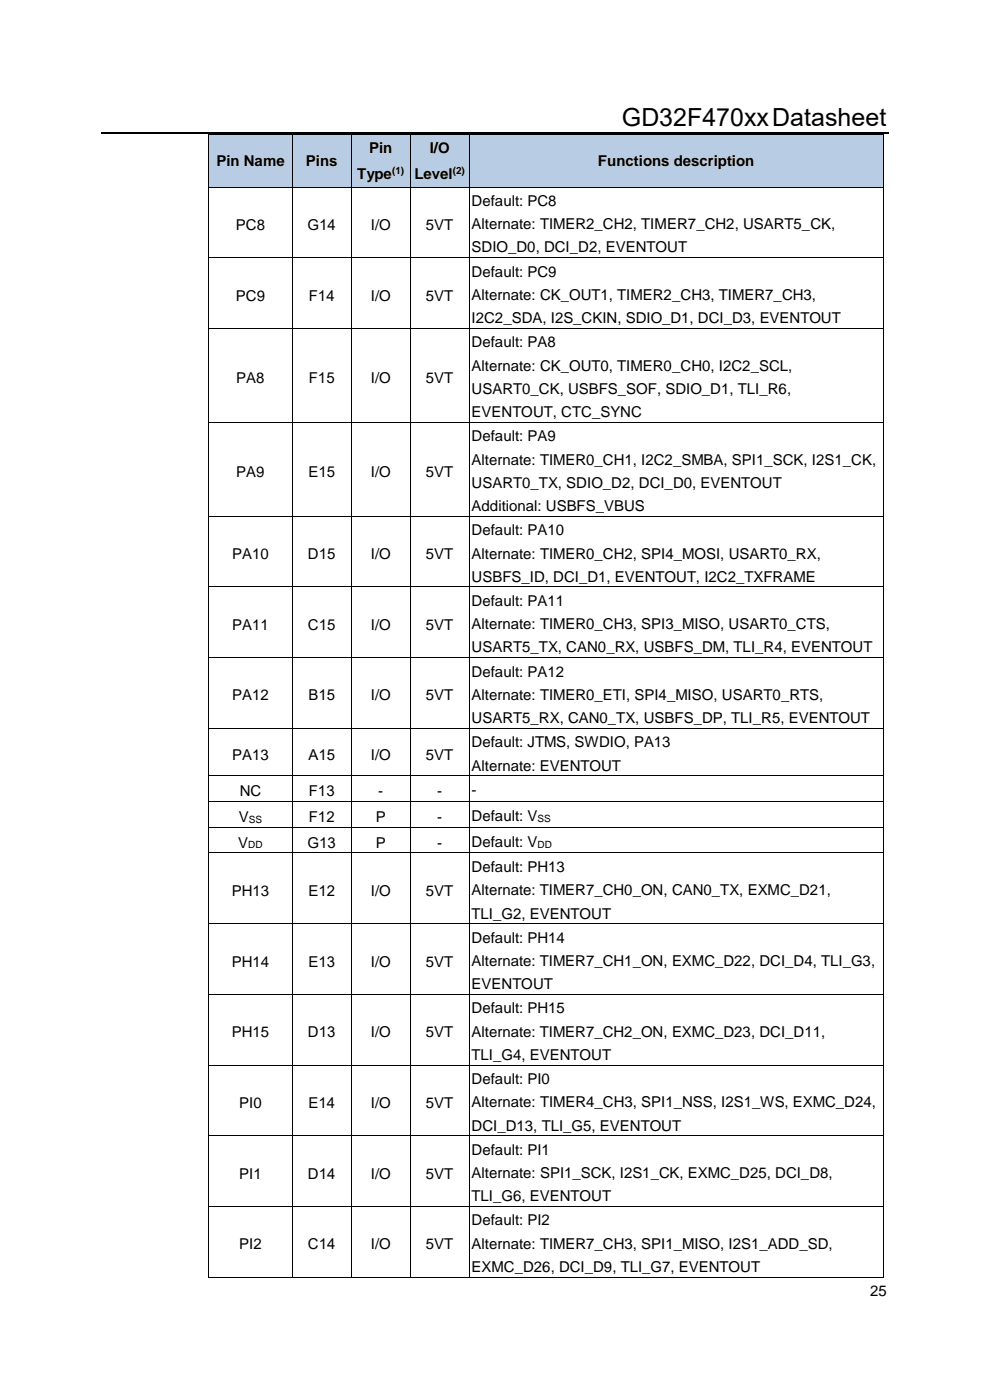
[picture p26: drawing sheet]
<svg xmlns="http://www.w3.org/2000/svg" width="210mm" height="297mm" viewBox="0 0 210 297" stroke-linecap="round" stroke-linejoin="round" font-family="sans-serif">
<defs><g id="words">
<text font-size="5.3" x="131.9" y="26.7">GD32F470xxDatasheet</text>
<g font-size="3.2">
<text x="45.9" y="35.2">Pin Name</text>
<text x="64.9" y="35.2">Pins</text>
<text x="78.3" y="32.5">Pin</text>
<text x="91.2" y="32.5">I/O</text>
<text x="126.9" y="35.2">Functions description</text>
<text x="75.8" y="38">Type</text>
<text x="87.9" y="38">Level</text>
<text x="100.1" y="43.7">Default: PC8</text>
<text x="50" y="48.7">PC8</text>
<text x="65.2" y="48.7">G14</text>
<text x="78.7" y="48.7">I/O</text>
<text x="90.4" y="48.7">5VT</text>
<text x="100.1" y="48.6">Alternate: TIMER2_CH2, TIMER7_CH2, USART5_CK,</text>
<text x="100.1" y="53.6">SDIO_D0, DCI_D2, EVENTOUT</text>
<text x="100.1" y="58.7">Default: PC9</text>
<text x="50" y="63.8">PC9</text>
<text x="65.5" y="63.8">F14</text>
<text x="78.7" y="63.8">I/O</text>
<text x="90.4" y="63.8">5VT</text>
<text x="100.1" y="63.6">Alternate: CK_OUT1, TIMER2_CH3, TIMER7_CH3,</text>
<text x="100.1" y="68.5">I2C2_SDA, I2S_CKIN, SDIO_D1, DCI_D3, EVENTOUT</text>
<text x="100.1" y="73.7">Default: PA8</text>
<text x="50.1" y="81.2">PA8</text>
<text x="65.5" y="81.2">F15</text>
<text x="78.7" y="81.2">I/O</text>
<text x="90.4" y="81.2">5VT</text>
<text x="100.1" y="78.6">Alternate: CK_OUT0, TIMER0_CH0, I2C2_SCL,</text>
<text x="100.1" y="83.6">USART0_CK, USBFS_SOF, SDIO_D1, TLI_R6,</text>
<text x="100.1" y="88.5">EVENTOUT, CTC_SYNC</text>
<text x="100.1" y="93.6">Default: PA9</text>
<text x="50.1" y="101.2">PA9</text>
<text x="65.4" y="101.2">E15</text>
<text x="78.7" y="101.2">I/O</text>
<text x="90.4" y="101.2">5VT</text>
<text x="100.1" y="98.6">Alternate: TIMER0_CH1, I2C2_SMBA, SPI1_SCK, I2S1_CK,</text>
<text x="100.1" y="103.5">USART0_TX, SDIO_D2, DCI_D0, EVENTOUT</text>
<text x="100.1" y="108.4">Additional: USBFS_VBUS</text>
<text x="100.1" y="113.6">Default: PA10</text>
<text x="49.3" y="118.6">PA10</text>
<text x="65.3" y="118.6">D15</text>
<text x="78.7" y="118.6">I/O</text>
<text x="90.4" y="118.6">5VT</text>
<text x="100.1" y="118.5">Alternate: TIMER0_CH2, SPI4_MOSI, USART0_RX,</text>
<text x="100.1" y="123.4">USBFS_ID, DCI_D1, EVENTOUT, I2C2_TXFRAME</text>
<text x="100.1" y="128.5">Default: PA11</text>
<text x="49.3" y="133.6">PA11</text>
<text x="65.3" y="133.6">C15</text>
<text x="78.7" y="133.6">I/O</text>
<text x="90.4" y="133.6">5VT</text>
<text x="100.1" y="133.5">Alternate: TIMER0_CH3, SPI3_MISO, USART0_CTS,</text>
<text x="100.1" y="138.4">USART5_TX, CAN0_RX, USBFS_DM, TLI_R4, EVENTOUT</text>
<text x="100.1" y="143.5">Default: PA12</text>
<text x="49.3" y="148.6">PA12</text>
<text x="65.4" y="148.6">B15</text>
<text x="78.7" y="148.6">I/O</text>
<text x="90.4" y="148.6">5VT</text>
<text x="100.1" y="148.5">Alternate: TIMER0_ETI, SPI4_MISO, USART0_RTS,</text>
<text x="100.1" y="153.4">USART5_RX, CAN0_TX, USBFS_DP, TLI_R5, EVENTOUT</text>
<text x="49.3" y="161.1">PA13</text>
<text x="65.4" y="161.1">A15</text>
<text x="78.7" y="161.1">I/O</text>
<text x="90.4" y="161.1">5VT</text>
<text x="100.1" y="158.5">Default: JTMS, SWDIO, PA13</text>
<text x="100.1" y="163.5">Alternate: EVENTOUT</text>
<text x="50.8" y="168.9">NC</text>
<text x="65.5" y="168.9">F13</text>
<text x="80.2" y="168.9">-</text>
<text x="92.7" y="168.9">-</text>
<text x="100.1" y="168.8">-</text>
<text x="50.6" y="179.8">V</text>
<text x="50.7" y="174.4">V</text>
<text x="65.2" y="179.8">G13</text>
<text x="65.5" y="174.4">F12</text>
<text x="79.7" y="174.4">P</text>
<text x="79.7" y="179.8">P</text>
<text x="92.7" y="174.4">-</text>
<text x="92.7" y="179.8">-</text>
<text x="100.1" y="174.2">Default: V</text>
<text x="100.1" y="179.7">Default: V</text>
<text x="100.1" y="185">Default: PH13</text>
<text x="49.2" y="190.1">PH13</text>
<text x="65.4" y="190.1">E12</text>
<text x="78.7" y="190.1">I/O</text>
<text x="90.4" y="190.1">5VT</text>
<text x="100.1" y="189.9">Alternate: TIMER7_CH0_ON, CAN0_TX, EXMC_D21,</text>
<text x="100.1" y="194.9">TLI_G2, EVENTOUT</text>
<text x="100.1" y="200">Default: PH14</text>
<text x="49.2" y="205">PH14</text>
<text x="65.4" y="205">E13</text>
<text x="78.7" y="205">I/O</text>
<text x="90.4" y="205">5VT</text>
<text x="100.1" y="204.9">Alternate: TIMER7_CH1_ON, EXMC_D22, DCI_D4, TLI_G3,</text>
<text x="100.1" y="209.9">EVENTOUT</text>
<text x="100.1" y="215">Default: PH15</text>
<text x="49.2" y="220">PH15</text>
<text x="65.3" y="220">D13</text>
<text x="78.7" y="220">I/O</text>
<text x="90.4" y="220">5VT</text>
<text x="100.1" y="219.9">Alternate: TIMER7_CH2_ON, EXMC_D23, DCI_D11,</text>
<text x="100.1" y="224.9">TLI_G4, EVENTOUT</text>
<text x="100.1" y="230">Default: PI0</text>
<text x="50.8" y="235">PI0</text>
<text x="65.4" y="235">E14</text>
<text x="78.7" y="235">I/O</text>
<text x="90.4" y="235">5VT</text>
<text x="100.1" y="234.9">Alternate: TIMER4_CH3, SPI1_NSS, I2S1_WS, EXMC_D24,</text>
<text x="100.1" y="239.9">DCI_D13, TLI_G5, EVENTOUT</text>
<text x="100.1" y="245">Default: PI1</text>
<text x="50.8" y="250.1">PI1</text>
<text x="65.3" y="250.1">D14</text>
<text x="78.7" y="250.1">I/O</text>
<text x="90.4" y="250.1">5VT</text>
<text x="100.1" y="249.9">Alternate: SPI1_SCK, I2S1_CK, EXMC_D25, DCI_D8,</text>
<text x="100.1" y="254.8">TLI_G6, EVENTOUT</text>
<text x="100.1" y="260">Default: PI2</text>
<text x="50.8" y="265">PI2</text>
<text x="65.3" y="265">C14</text>
<text x="78.7" y="265">I/O</text>
<text x="90.4" y="265">5VT</text>
<text x="100.1" y="264.9">Alternate: TIMER7_CH3, SPI1_MISO, I2S1_ADD_SD,</text>
<text x="100.1" y="269.9">EXMC_D26, DCI_D9, TLI_G7, EVENTOUT</text>
<text x="184.6" y="275">25</text>
</g>
<g font-size="2.1">
<text x="83.2" y="36.9">(1)</text>
<text x="96" y="36.9">(2)</text>
<text x="52.7" y="180">DD</text>
<text x="52.8" y="174.5">SS</text>
<text x="114" y="174.4">SS</text>
<text x="114" y="179.9">DD</text>
</g>
</g></defs>
<path d="M21.5 28.3h167.1" fill="none" stroke="#000" stroke-width=".25"/>
<g fill="#b8cce4">
<path d="M44.4 28.6h17.5v11h-17.5z" fill-rule="evenodd"/>
<path d="M44.8 31.3h16.7v5.5h-16.7z" fill-rule="evenodd"/>
<path d="M62.1 28.6h12.3v11h-12.3z" fill-rule="evenodd"/>
<path d="M62.5 31.3h11.5v5.5h-11.5z" fill-rule="evenodd"/>
<path d="M74.6 28.6h12.3v11h-12.3z" fill-rule="evenodd"/>
<path d="M75 28.6h11.5v5.5h-11.5z" fill-rule="evenodd"/>
<path d="M75 34.1h11.5v5.5h-11.5z" fill-rule="evenodd"/>
<path d="M87 28.6h12.5v11h-12.5z" fill-rule="evenodd"/>
<path d="M87.5 28.6h11.5v5.5h-11.5z" fill-rule="evenodd"/>
<path d="M87.5 34.1h11.5v5.5h-11.5z" fill-rule="evenodd"/>
<path d="M99.5 28.6h87.8v11h-87.8z" fill-rule="evenodd"/>
<path d="M100.1 31.3h86.8v5.5h-86.8z" fill-rule="evenodd"/>
</g>
<g fill="#000">
<path d="M44.2 28.4h.2v.2h-.2z" fill-rule="evenodd"/>
<path d="M44.2 28.4h.2v.2h-.2z" fill-rule="evenodd"/>
<path d="M44.2 39.6h.2v.2h-.2z" fill-rule="evenodd"/>
<path d="M61.9 28.4h.2v.2h-.2z" fill-rule="evenodd"/>
<path d="M61.9 39.6h.2v.2h-.2z" fill-rule="evenodd"/>
<path d="M74.4 28.4h.2v.2h-.2z" fill-rule="evenodd"/>
<path d="M74.4 39.6h.2v.2h-.2z" fill-rule="evenodd"/>
<path d="M87 28.4h.1v.2h-.1z" fill-rule="evenodd"/>
<path d="M87 39.6h.1v.2h-.1z" fill-rule="evenodd"/>
<path d="M99.5 28.4h.1v.2h-.1z" fill-rule="evenodd"/>
<path d="M99.5 39.6h.1v.2h-.1z" fill-rule="evenodd"/>
<path d="M187.3 28.4h.1v.2h-.1z" fill-rule="evenodd"/>
<path d="M187.3 28.4h.1v.2h-.1z" fill-rule="evenodd"/>
<path d="M187.3 39.6h.1v.2h-.1z" fill-rule="evenodd"/>
<path d="M44.2 54.6h.2v.1h-.2z" fill-rule="evenodd"/>
<path d="M61.9 54.6h.2v.1h-.2z" fill-rule="evenodd"/>
<path d="M74.4 54.6h.2v.1h-.2z" fill-rule="evenodd"/>
<path d="M87 54.6h.1v.1h-.1z" fill-rule="evenodd"/>
<path d="M99.5 54.6h.1v.1h-.1z" fill-rule="evenodd"/>
<path d="M187.3 54.6h.1v.1h-.1z" fill-rule="evenodd"/>
<path d="M44.2 69.6h.2v.1h-.2z" fill-rule="evenodd"/>
<path d="M61.9 69.6h.2v.1h-.2z" fill-rule="evenodd"/>
<path d="M74.4 69.6h.2v.1h-.2z" fill-rule="evenodd"/>
<path d="M87 69.6h.1v.1h-.1z" fill-rule="evenodd"/>
<path d="M99.5 69.6h.1v.1h-.1z" fill-rule="evenodd"/>
<path d="M187.3 69.6h.1v.1h-.1z" fill-rule="evenodd"/>
<path d="M44.2 89.5h.2v.2h-.2z" fill-rule="evenodd"/>
<path d="M61.9 89.5h.2v.2h-.2z" fill-rule="evenodd"/>
<path d="M74.4 89.5h.2v.2h-.2z" fill-rule="evenodd"/>
<path d="M87 89.5h.1v.2h-.1z" fill-rule="evenodd"/>
<path d="M99.5 89.5h.1v.2h-.1z" fill-rule="evenodd"/>
<path d="M187.3 89.5h.1v.2h-.1z" fill-rule="evenodd"/>
<path d="M44.2 109.4h.2v.2h-.2z" fill-rule="evenodd"/>
<path d="M61.9 109.4h.2v.2h-.2z" fill-rule="evenodd"/>
<path d="M74.4 109.4h.2v.2h-.2z" fill-rule="evenodd"/>
<path d="M87 109.4h.1v.2h-.1z" fill-rule="evenodd"/>
<path d="M99.5 109.4h.1v.2h-.1z" fill-rule="evenodd"/>
<path d="M187.3 109.4h.1v.2h-.1z" fill-rule="evenodd"/>
<path d="M44.2 124.4h.2v.2h-.2z" fill-rule="evenodd"/>
<path d="M44.2 139.4h.2v.2h-.2z" fill-rule="evenodd"/>
<path d="M61.9 124.4h.2v.2h-.2z" fill-rule="evenodd"/>
<path d="M61.9 139.4h.2v.2h-.2z" fill-rule="evenodd"/>
<path d="M74.4 124.4h.2v.2h-.2z" fill-rule="evenodd"/>
<path d="M74.4 139.4h.2v.2h-.2z" fill-rule="evenodd"/>
<path d="M87 124.4h.1v.2h-.1z" fill-rule="evenodd"/>
<path d="M87 139.4h.1v.2h-.1z" fill-rule="evenodd"/>
<path d="M99.5 124.4h.1v.2h-.1z" fill-rule="evenodd"/>
<path d="M99.5 139.4h.1v.2h-.1z" fill-rule="evenodd"/>
<path d="M187.3 124.4h.1v.2h-.1z" fill-rule="evenodd"/>
<path d="M187.3 139.4h.1v.2h-.1z" fill-rule="evenodd"/>
<path d="M44.2 154.4h.2v.2h-.2z" fill-rule="evenodd"/>
<path d="M61.9 154.4h.2v.2h-.2z" fill-rule="evenodd"/>
<path d="M74.4 154.4h.2v.2h-.2z" fill-rule="evenodd"/>
<path d="M87 154.4h.1v.2h-.1z" fill-rule="evenodd"/>
<path d="M99.5 154.4h.1v.2h-.1z" fill-rule="evenodd"/>
<path d="M187.3 154.4h.1v.2h-.1z" fill-rule="evenodd"/>
<path d="M44.2 164.5h.2v.2h-.2z" fill-rule="evenodd"/>
<path d="M44.2 170h.2v.1h-.2z" fill-rule="evenodd"/>
<path d="M44.2 175.4h.2v.2h-.2z" fill-rule="evenodd"/>
<path d="M61.9 164.5h.2v.2h-.2z" fill-rule="evenodd"/>
<path d="M61.9 170h.2v.1h-.2z" fill-rule="evenodd"/>
<path d="M61.9 175.4h.2v.2h-.2z" fill-rule="evenodd"/>
<path d="M74.4 164.5h.2v.2h-.2z" fill-rule="evenodd"/>
<path d="M74.4 170h.2v.1h-.2z" fill-rule="evenodd"/>
<path d="M74.4 175.4h.2v.2h-.2z" fill-rule="evenodd"/>
<path d="M87 164.5h.1v.2h-.1z" fill-rule="evenodd"/>
<path d="M87 170h.1v.1h-.1z" fill-rule="evenodd"/>
<path d="M87 175.4h.1v.2h-.1z" fill-rule="evenodd"/>
<path d="M99.5 164.5h.1v.2h-.1z" fill-rule="evenodd"/>
<path d="M99.5 170h.1v.1h-.1z" fill-rule="evenodd"/>
<path d="M99.5 175.4h.1v.2h-.1z" fill-rule="evenodd"/>
<path d="M187.3 164.5h.1v.2h-.1z" fill-rule="evenodd"/>
<path d="M187.3 170h.1v.1h-.1z" fill-rule="evenodd"/>
<path d="M187.3 175.4h.1v.2h-.1z" fill-rule="evenodd"/>
<path d="M44.2 180.9h.2v.1h-.2z" fill-rule="evenodd"/>
<path d="M44.2 195.9h.2v.1h-.2z" fill-rule="evenodd"/>
<path d="M61.9 180.9h.2v.1h-.2z" fill-rule="evenodd"/>
<path d="M61.9 195.9h.2v.1h-.2z" fill-rule="evenodd"/>
<path d="M74.4 180.9h.2v.1h-.2z" fill-rule="evenodd"/>
<path d="M74.4 195.9h.2v.1h-.2z" fill-rule="evenodd"/>
<path d="M87 180.9h.1v.1h-.1z" fill-rule="evenodd"/>
<path d="M87 195.9h.1v.1h-.1z" fill-rule="evenodd"/>
<path d="M99.5 180.9h.1v.1h-.1z" fill-rule="evenodd"/>
<path d="M99.5 195.9h.1v.1h-.1z" fill-rule="evenodd"/>
<path d="M187.3 180.9h.1v.1h-.1z" fill-rule="evenodd"/>
<path d="M187.3 195.9h.1v.1h-.1z" fill-rule="evenodd"/>
<path d="M44.2 210.9h.2v.2h-.2z" fill-rule="evenodd"/>
<path d="M61.9 210.9h.2v.2h-.2z" fill-rule="evenodd"/>
<path d="M74.4 210.9h.2v.2h-.2z" fill-rule="evenodd"/>
<path d="M87 210.9h.1v.2h-.1z" fill-rule="evenodd"/>
<path d="M99.5 210.9h.1v.2h-.1z" fill-rule="evenodd"/>
<path d="M187.3 210.9h.1v.2h-.1z" fill-rule="evenodd"/>
<path d="M44.2 225.9h.2v.2h-.2z" fill-rule="evenodd"/>
<path d="M61.9 225.9h.2v.2h-.2z" fill-rule="evenodd"/>
<path d="M74.4 225.9h.2v.2h-.2z" fill-rule="evenodd"/>
<path d="M87 225.9h.1v.2h-.1z" fill-rule="evenodd"/>
<path d="M99.5 225.9h.1v.2h-.1z" fill-rule="evenodd"/>
<path d="M187.3 225.9h.1v.2h-.1z" fill-rule="evenodd"/>
<path d="M44.2 240.9h.2v.1h-.2z" fill-rule="evenodd"/>
<path d="M44.2 255.9h.2v.1h-.2z" fill-rule="evenodd"/>
<path d="M61.9 240.9h.2v.1h-.2z" fill-rule="evenodd"/>
<path d="M61.9 255.9h.2v.1h-.2z" fill-rule="evenodd"/>
<path d="M74.4 240.9h.2v.1h-.2z" fill-rule="evenodd"/>
<path d="M74.4 255.9h.2v.1h-.2z" fill-rule="evenodd"/>
<path d="M87 240.9h.1v.1h-.1z" fill-rule="evenodd"/>
<path d="M87 255.9h.1v.1h-.1z" fill-rule="evenodd"/>
<path d="M99.5 240.9h.1v.1h-.1z" fill-rule="evenodd"/>
<path d="M99.5 255.9h.1v.1h-.1z" fill-rule="evenodd"/>
<path d="M187.3 240.9h.1v.1h-.1z" fill-rule="evenodd"/>
<path d="M187.3 255.9h.1v.1h-.1z" fill-rule="evenodd"/>
<path d="M44.2 270.8h.2v.2h-.2z" fill-rule="evenodd"/>
<path d="M44.2 270.8h.2v.2h-.2z" fill-rule="evenodd"/>
<path d="M61.9 270.8h.2v.2h-.2z" fill-rule="evenodd"/>
<path d="M74.4 270.8h.2v.2h-.2z" fill-rule="evenodd"/>
<path d="M87 270.8h.1v.2h-.1z" fill-rule="evenodd"/>
<path d="M99.5 270.8h.1v.2h-.1z" fill-rule="evenodd"/>
<path d="M187.3 270.8h.1v.2h-.1z" fill-rule="evenodd"/>
<path d="M187.3 270.8h.1v.2h-.1z" fill-rule="evenodd"/>
</g>
<g fill="none" stroke="#000" stroke-width=".21">
<path d="M44.3 28.6v11M44.3 39.8v14.8M44.4 28.5h17.5M44.4 39.7h17.5M62 28.6v11M62 39.8v14.8M62.1 28.5h12.3M62.1 39.7h12.3M74.5 28.6v11M74.5 39.8v14.8M74.6 28.5h12.4M74.6 39.7h12.4"/>
<path d="M87.1 28.6v11M87.1 39.8v14.8M87.1 28.5h12.4M87.1 39.7h12.4M99.5 28.6v11M99.5 39.8v14.8M99.6 28.5h87.7M99.6 39.7h87.7M187.4 28.6v11M187.4 39.8v14.8M44.3 54.7v14.9M44.4 54.7h17.5"/>
<path d="M62 54.7v14.9M62.1 54.7h12.3M74.5 54.7v14.9M74.6 54.7h12.4M87.1 54.7v14.9M87.1 54.7h12.4M99.5 54.7v14.9M99.6 54.7h87.7M187.4 54.7v14.9M44.3 69.7v19.8M44.4 69.6h17.5M62 69.7v19.8"/>
<path d="M62.1 69.6h12.3M74.5 69.7v19.8M74.6 69.6h12.4M87.1 69.7v19.8M87.1 69.6h12.4M99.5 69.7v19.8M99.6 69.6h87.7M187.4 69.7v19.8M44.3 89.7v19.7M44.4 89.6h17.5M62 89.7v19.7M62.1 89.6h12.3"/>
<path d="M74.5 89.7v19.7M74.6 89.6h12.4M87.1 89.7v19.7M87.1 89.6h12.4M99.5 89.7v19.7M99.6 89.6h87.7M187.4 89.7v19.7M44.3 109.6v14.8M44.4 109.5h17.5M62 109.6v14.8M62.1 109.5h12.3M74.5 109.6v14.8"/>
<path d="M74.6 109.5h12.4M87.1 109.6v14.8M87.1 109.5h12.4M99.5 109.6v14.8M99.6 109.5h87.7M187.4 109.6v14.8M44.3 124.6v14.8M44.3 139.6v14.8M44.4 124.5h17.5M44.4 139.5h17.5M62 124.6v14.8M62 139.6v14.8"/>
<path d="M62.1 124.5h12.3M62.1 139.5h12.3M74.5 124.6v14.8M74.5 139.6v14.8M74.6 124.5h12.4M74.6 139.5h12.4M87.1 124.6v14.8M87.1 139.6v14.8M87.1 124.5h12.4M87.1 139.5h12.4M99.5 124.6v14.8M99.5 139.6v14.8"/>
<path d="M99.6 124.5h87.7M99.6 139.5h87.7M187.4 124.6v14.8M187.4 139.6v14.8M44.3 154.6v9.9M44.4 154.5h17.5M62 154.6v9.9M62.1 154.5h12.3M74.5 154.6v9.9M74.6 154.5h12.4M87.1 154.6v9.9M87.1 154.5h12.4"/>
<path d="M99.5 154.6v9.9M99.6 154.5h87.7M187.4 154.6v9.9M44.3 164.7v5.3M44.3 170.1v5.3M44.3 175.6v5.3M44.4 164.6h17.5M44.4 170h17.5M44.4 175.5h17.5M62 164.7v5.3M62 170.1v5.3M62 175.6v5.3"/>
<path d="M62.1 164.6h12.3M62.1 170h12.3M62.1 175.5h12.3M74.5 164.7v5.3M74.5 170.1v5.3M74.5 175.6v5.3M74.6 164.6h12.4M74.6 170h12.4M74.6 175.5h12.4M87.1 164.7v5.3M87.1 170.1v5.3M87.1 175.6v5.3"/>
<path d="M87.1 164.6h12.4M87.1 170h12.4M87.1 175.5h12.4M99.5 164.7v5.3M99.5 170.1v5.3M99.5 175.6v5.3M99.6 164.6h87.7M99.6 170h87.7M99.6 175.5h87.7M187.4 164.7v5.3M187.4 170.1v5.3M187.4 175.6v5.3"/>
<path d="M44.3 181v14.9M44.3 196v14.9M44.4 181h17.5M44.4 195.9h17.5M62 181v14.9M62 196v14.9M62.1 181h12.3M62.1 195.9h12.3M74.5 181v14.9M74.5 196v14.9M74.6 181h12.4M74.6 195.9h12.4"/>
<path d="M87.1 181v14.9M87.1 196v14.9M87.1 181h12.4M87.1 195.9h12.4M99.5 181v14.9M99.5 196v14.9M99.6 181h87.7M99.6 195.9h87.7M187.4 181v14.9M187.4 196v14.9M44.3 211.1v14.8M44.4 211h17.5"/>
<path d="M62 211.1v14.8M62.1 211h12.3M74.5 211.1v14.8M74.6 211h12.4M87.1 211.1v14.8M87.1 211h12.4M99.5 211.1v14.8M99.6 211h87.7M187.4 211.1v14.8M44.3 226.1v14.8M44.4 226h17.5M62 226.1v14.8"/>
<path d="M62.1 226h12.3M74.5 226.1v14.8M74.6 226h12.4M87.1 226.1v14.8M87.1 226h12.4M99.5 226.1v14.8M99.6 226h87.7M187.4 226.1v14.8M44.3 241v14.9M44.3 256v14.8M44.4 241h17.5M44.4 255.9h17.5"/>
<path d="M62 241v14.9M62 256v14.8M62.1 241h12.3M62.1 255.9h12.3M74.5 241v14.9M74.5 256v14.8M74.6 241h12.4M74.6 255.9h12.4M87.1 241v14.9M87.1 256v14.8M87.1 241h12.4M87.1 255.9h12.4"/>
<path d="M99.5 241v14.9M99.5 256v14.8M99.6 241h87.7M99.6 255.9h87.7M187.4 241v14.9M187.4 256v14.8M44.4 270.9h17.5M62.1 270.9h12.3M74.6 270.9h12.4M87.1 270.9h12.4M99.6 270.9h87.7"/>
</g>
<use href="#words"/>
</svg>
